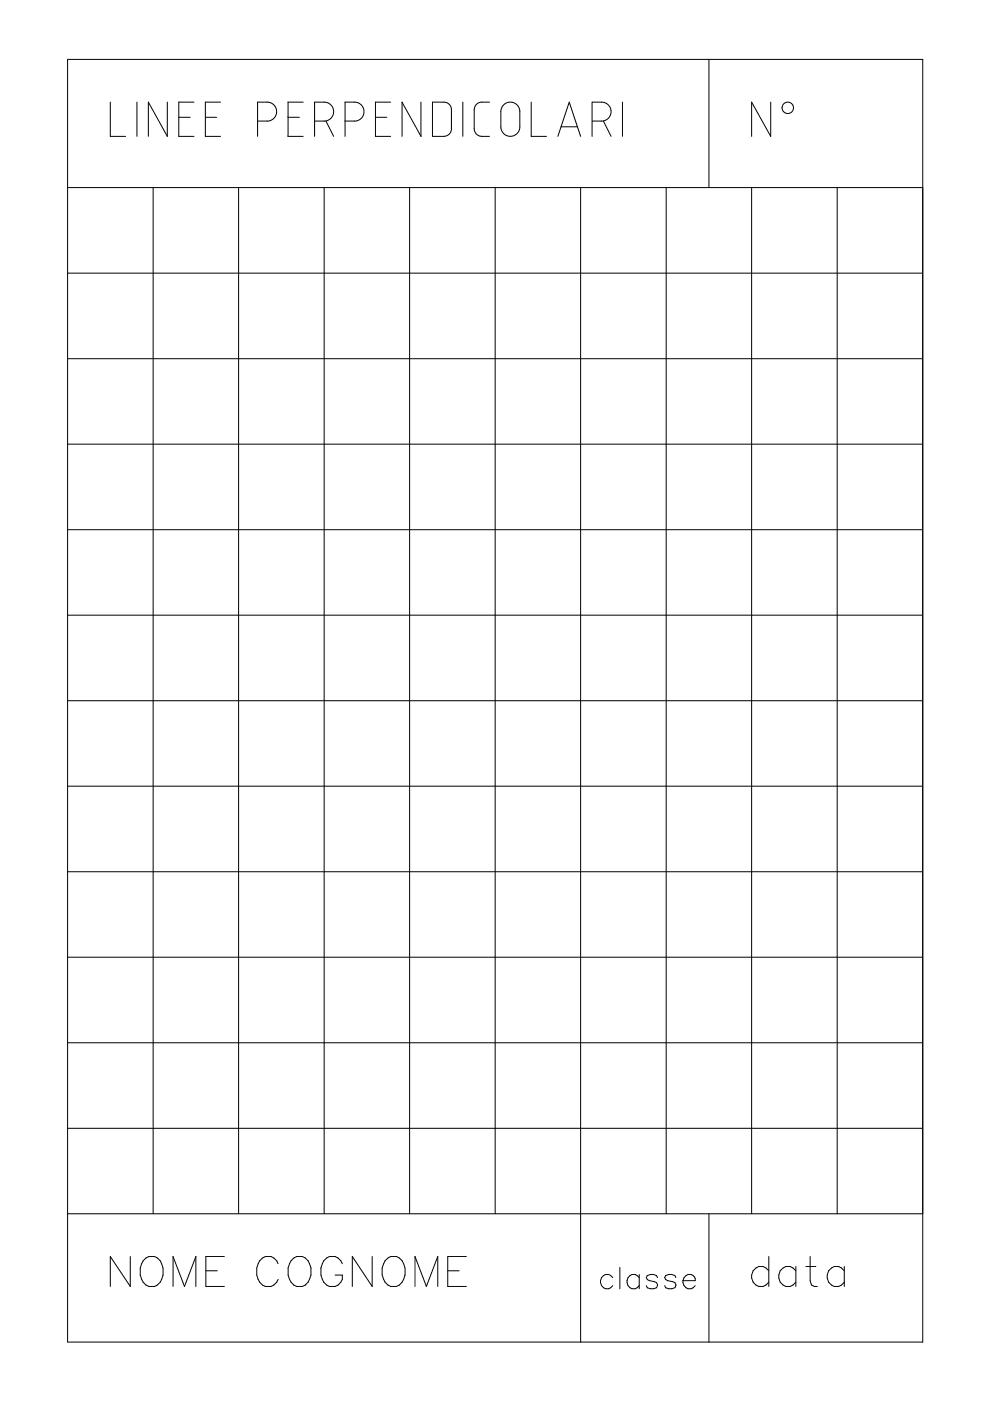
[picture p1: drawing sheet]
<svg xmlns="http://www.w3.org/2000/svg" width="210mm" height="297mm" viewBox="0 0 210 297" stroke-linecap="round" stroke-linejoin="round" font-family="sans-serif">
<g fill="none" stroke="#000" stroke-width=".21">
<path d="M14.3 12.6h181.3v271.9h-181.3zM150.3 12.6v27.2M14.3 39.8h181.3M23.4 21.7v7.2h3.2M29 21.7v7.2M32.5 39.8v217.5M35.5 21.7v7.2l-4-7.2v7.2M37.9 24.9h2.4M41.1 21.7h-3.2v7.2h3.2M43.5 24.9h2.5M46.8 21.7h-3.3v7.2h3.3M50.6 39.8v217.5"/>
<path d="M54.6 25.7h2.4l1.1-.6 .4-.7 .2-.6-.1-.7-.4-.7-.5-.4-.7-.3h-2.4v7.2M61.1 24.9h2.4M64.3 21.7h-3.2v7.2h3.2M66.7 25.7h2.3l1.1-.5 .5-.8 .1-.6-.1-.9-.4-.6-1.1-.6h-2.4v7.2M68.7 39.8v217.5M69.1 25.7l1.6 3.2M73.2 25.7h2.2l1-.4 .5-.7 .3-.7-.1-.9-.4-.7-.6-.4-.6-.2h-2.3v7.2M79.6 24.9h2.4M82.8 21.7h-3.2v7.2h3.2M86.8 39.8v217.5M89.3 21.7v7.2l-4.1-7.2v7.2M91.7 21.7h2.8l.7 .4 .4 .5 .1 .5v4.4l-.3 .7-.7 .6-3 .1z"/>
<path d="M98.1 21.7v7.2M103.8 21.7h-1.8l-.5 .1-.7 .7-.3 .7v4.1l.3 .8 .4 .5 .5 .3h2.1M105 39.8v217.5M106.8 22.2l1.1-.5h.9l.9 .6 .5 .8v4.1l-.5 1-.9 .6-.6 .1-.9-.2-.6-.5-.4-.8-.1-3.9 .2-.7zM112.6 21.7v7.2h3.3M118.3 28.9l2.4-7.2 2.4 7.2M119 26.9h3.4M123.1 39.8v244.7M125.5 25.7h2.3l1.1-.5 .5-.8 .2-.6-.2-.9-.4-.6-1.1-.6h-2.4v7.2M127.9 25.7l1.7 3.2M132 21.7v7.2M141.2 39.8v217.5"/>
<path d="M159.4 39.8v217.5M163.4 21.7v7.2l-4-7.2v7.2M177.5 39.8v217.5M14.3 57.9h181.3M14.3 76.1h181.3M14.3 94.2h181.3M14.3 112.3h181.3M14.3 130.4h181.3M14.3 148.6h181.3M14.3 166.7h181.3M14.3 184.8h181.3M14.3 202.9h181.3"/>
<path d="M14.3 221.1h181.3M14.3 239.2h181.3M14.3 257.3h181.3M150.3 257.3v27.2M27.6 266.4v6.4l-4.2-6.4v6.4M30.9 266.7a2.15 2.15 0 0 1 3.4 1.2 3.6 3.6 0 0 1-1.5 4.9 2.25 2.25 0 0 1-2.8-1.5 3.9 3.9 0 0 1 .9-4.6zM36.7 272.8v-6.4l2.4 6.4 2.4-6.4v6.4M43.6 269.4h2.5M47.6 266.4h-4v6.4h4M59 267.9a2.2 2.2 0 0 0-2.1-1.6 2.2 2.2 0 0 0-2.2 1.6 3.6 3.6 0 0 0 1.6 4.9 2.25 2.25 0 0 0 2.7-1.5M61.7 267.3a2.17 2.17 0 0 1 2.2-1 2.17 2.17 0 0 1 1.7 1.6 3.6 3.6 0 0 1-1.5 4.9 2.25 2.25 0 0 1-2.7-1.5 4.1 4.1 0 0 1 .3-4zM72.6 267.9a2.2 2.2 0 0 0-2.1-1.6 2.2 2.2 0 0 0-2.2 1.6 3.6 3.6 0 0 0 1.5 4.9 2.16 2.16 0 0 0 2.8-2.5h-1.5"/>
<path d="M78.9 266.4v6.4l-4.2-6.4v6.4M81.6 267.3a2.19 2.19 0 0 1 2.2-.9 2.19 2.19 0 0 1 1.8 1.5 3.6 3.6 0 0 1-1.5 4.9 2.25 2.25 0 0 1-2.8-1.5 4 4 0 0 1 .3-4zM88 272.8v-6.4l2.4 6.4 2.4-6.4v6.4M94.9 269.4h2.4M98.9 266.4h-4v6.4h4M129.9 270.9a1.49 1.49 0 0 0-2.3-.2 1.49 1.49 0 0 0 .4 2.3 1.34 1.34 0 0 0 1.9-.4M131.4 268.7v4.5M135.5 270.9a1.49 1.49 0 0 0-2.3-.2 1.49 1.49 0 0 0 .4 2.3 1.34 1.34 0 0 0 1.9-.4M135.5 270.2v3M139.4 270.9l-.2-.5-.6-.2h-.7l-.7 .2-.2 .5 .2 .4 .5 .2 1.5 .4 .2 .5-.2 .6-.6 .2h-.7l-.7-.2-.2-.4M143.3 270.9l-.2-.5-.7-.2h-.6l-.7 .2-.2 .5 .2 .4 .5 .2 1.5 .4 .2 .5-.2 .6-1.3 .2-.7-.2-.2-.4M144.8 271.5a1.43 1.43 0 0 0 .9 1.6 1.43 1.43 0 0 0 1.7-.5"/>
<path d="M145 270.9a1.25 1.25 0 0 1 1.5-.7 1.25 1.25 0 0 1 .9 1.3h-2.6zM163 269.4a2.05 2.05 0 0 0-2.9-.5 2.05 2.05 0 0 0-.4 2.9 1.91 1.91 0 0 0 3.3 0M163 266.4v6.4M168.7 269.4a2.05 2.05 0 0 0-2.8-.4 2.05 2.05 0 0 0-.5 2.8 1.91 1.91 0 0 0 3.3 0M168.7 268.5v4.3M170.9 268.5h2.1M171.8 266.4v5.1l.3 1 .6 .3h.6M179 269.4a2.05 2.05 0 0 0-2.9-.4 2.05 2.05 0 0 0-.4 2.8 1.91 1.91 0 0 0 3.3 0M179 268.5v4.3"/>
<circle cx="167" cy="22.9" r="1.21"/>
</g>
</svg>
